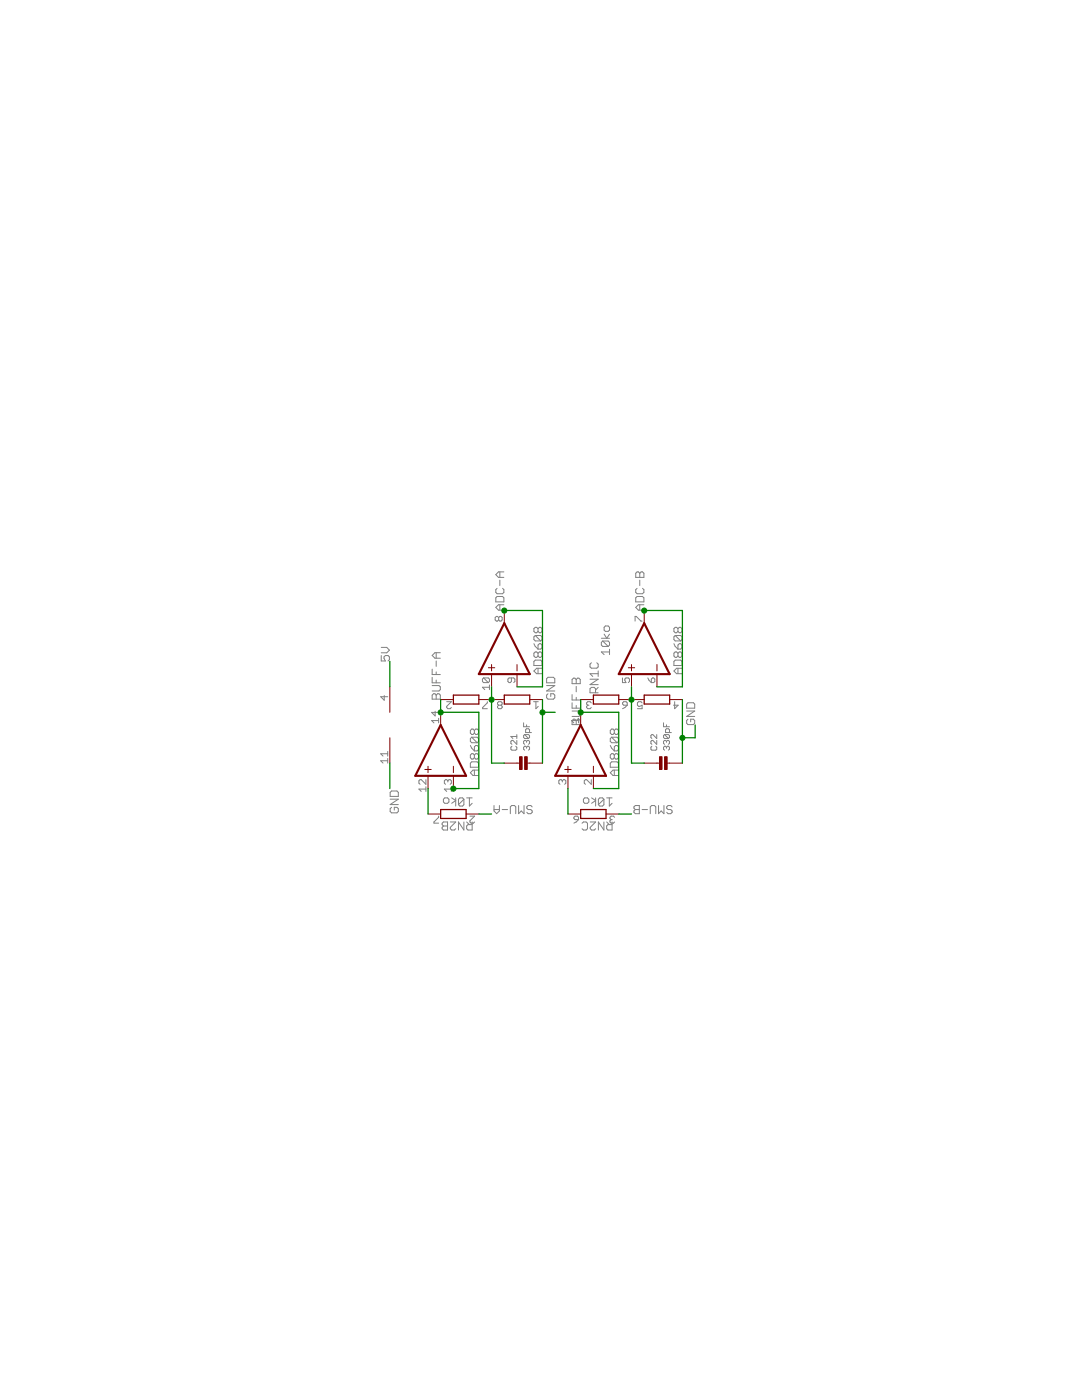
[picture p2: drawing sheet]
<svg xmlns="http://www.w3.org/2000/svg" width="216mm" height="279mm" viewBox="0 0 216 279" stroke-linecap="round" stroke-linejoin="round" font-family="sans-serif">
<g fill="none" stroke="#808080" stroke-width=".2">
<path d="M99.2 119h1.1l.2 .3v.8h-1.6v-.8zM99.2 117.4l-.3 .3v.5l.3 .3h1.1l.2-.3v-.5l-.2-.3M99.7 114.1v1.1M99.7 115.8v1.1M100.5 114.1h-1l-.6 .6 .6 .5h1M126.9 119.3l.2-.3h1.1l.3 .3v.8h-1.6zM126.9 114.4l.2-.3h.3l.3 .3 .2-.3h.3l.3 .3v.8h-1.6zM127.1 117.4l-.2 .3v.5l.2 .3h1.1l.3-.3v-.5l-.3-.3M127.7 114.4v.8M127.7 115.8v1.1M76.1 130.8v1.1h.8l-.3-.5v-.3l.3-.3h.5l.3 .3v.6l-.3 .2M76.1 129.2h1.1l.5 .6-.5 .5h-1.1"/>
<path d="M76.7 138.8v.9l-.7-.7h1.4M86.2 138.7l.3-.2h.3l.2 .2 .3-.2h.3l.3 .2v.8h-1.7zM86.2 136.8h1.4l.3 .3v.5l-.3 .3h-1.4M86.2 135.2v1.1h1.7M86.2 133.5v1.1h1.7M87 130.3v1.1M87 131.9v1.1M87 134.1v.5M87 135.7v.6M87 138.7v.8M87.9 130.3h-1.1l-.6 .5 .6 .6h1.1M96.5 135.3h.9l.3 .2v.5l-.3 .2"/>
<path d="M96.5 135.3l-.2 .2v.5l.2 .2h.9M96.5 135.3l.9 .9M97.7 137.2h-1.4l.4 .4M97.7 136.7v.9M99.5 123.3l.2-.3h.3l.2 .3v.4l-.2 .3h-.3l-.2-.3M99.5 123.3l-.2-.3h-.3l-.2 .3v.4l.2 .3h.3l.2-.3M99.5 123.3v.4M99.7 120.7v1.1M100.5 120.7h-1l-.6 .5 .6 .6h1M102 135.3v.7l-.2 .2h-.2l-.3-.2v-.5l.3-.2h.9l.2 .2v.5l-.2 .2M106.5 132l.3-.3h1.1l.3 .3v.8h-1.7zM106.5 128.5l.3 .5 .6 .5"/>
<path d="M106.8 126.8l-.3 .3v.5l.3 .3h1.1M106.8 126.8h1.1l.3 .3v.5l-.3 .3M106.8 126.8l1.1 1.1M107.4 130.4l-.3-.3h-.3l-.3 .3v.5l.3 .3h.3l.3-.3M107.4 130.4l.2-.3h.3l.3 .3v.5l-.3 .3h-.3l-.2-.3M107.4 128.7l.2-.2h.3l.3 .2v.6l-.3 .2h-.5zM107.4 125.5l-.3-.3h-.3l-.3 .3v.5l.3 .3h.3l.3-.3M107.4 125.5l.2-.3h.3l.3 .3v.5l-.3 .3h-.3l-.2-.3M107.4 125.5v.5M107.4 130.4v.5M107.4 133.4v1.1M108.2 133.4h-1.1l-.6 .5 .6 .6h1.1"/>
<path d="M109.1 135.4l.2-.2h1.1l.3 .2v.9h-1.6zM109.1 136.8h1.6l-1.6 1.1h1.6M109.3 138.5l-.2 .2v.6l.2 .2h1.1l.3-.2v-.6l-.3-.2h-.5v.5M114.2 138.6v1.1h1.6M114.4 135.3h.3l.3 .3 .2-.3h.3l.3 .3v.8h-1.6v-.8zM115 135.6v.8M115 137v1.1M115 139.2v.5M117.7 135.6h1.7l-1.7 1h1.7M118 132.3l-.3 .2v.6l.3 .2h1.1l.3-.2v-.6l-.3-.2M118.8 138.3v-.8l-.2-.3h-.6l-.3 .3v.8h1.7M119.4 134.5h-1.7l.6 .5"/>
<path d="M119.4 137.2l-.6 .5M119.4 133.9v1.1M120 127.4h1.6M120.3 127.9h1l.3 .3v.5l-.3 .3M120.3 127.9l-.3 .3v.5l.3 .3h1M120.3 127.9l1 1.1M120.5 126.6l.6 .8 .5-.8M120.8 124.9h.5l.3 .3v.6l-.3 .2h-.5l-.3-.2v-.6zM121.6 130.1h-1.6l.5 .5M121.6 129.6v1M124.2 135.3v.9h.7l-.2-.7 .2-.2h.5l.2 .2v.5l-.2 .2M126.7 124v-1h.3l.9 1h.2"/>
<path d="M127.7 120.7v1.1M128.5 120.7h-1.1l-.5 .5 .5 .6h1.1M129.3 135.3l.7 .9M130 135.5l.2-.2h.2l.3 .2v.5l-.3 .2h-.4zM134.5 128.5l.2 .5 .6 .5M134.7 131.7h1.1l.3 .3v.8h-1.6v-.8zM134.7 126.8h1.1l.3 .3v.5l-.3 .3M134.7 126.8l-.2 .3v.5l.2 .3h1.1M134.7 126.8l1.1 1.1M135.3 130.4l-.3-.3h-.3l-.2 .3v.5l.2 .3h.3l.3-.3M135.3 130.4l.3-.3h.2l.3 .3v.5l-.3 .3h-.2l-.3-.3M135.3 125.5v.5"/>
<path d="M135.3 128.7l.3-.2h.2l.3 .2v.6l-.3 .2h-.5zM135.3 130.4v.5M135.3 133.4v1.1M135.3 125.5l.3-.3h.2l.3 .3v.5l-.3 .3h-.2l-.3-.3M135.3 125.5l-.3-.3h-.3l-.2 .3v.5l.2 .3h.3l.3-.3M136.1 133.4h-1.1l-.5 .5 .5 .6h1.1M77.4 151.8h-1.4l.4 .5M77.4 150v.9M77.4 151.4v.9M77.4 150.4h-1.4l.4 .5M77.9 159.5h1.6l-1.6 1.1h1.6M78.1 157.9h1.1l.3 .2v.8h-1.6v-.8z"/>
<path d="M85 155.6v.9l-.9-.9h-.3l-.2 .2v.5l.2 .2M85 157.5h-1.4l.5 .4M85 157v.9M86.8 141.9v1l-.7-.7h1.4M87.5 143.8h-1.4l.5 .5M87.5 143.3v1M88.8 159.2h.5l.3 .3v.5l-.3 .3h-.5l-.3-.3v-.5zM89.1 140h1l-1 1v.2l.3 .2h.4l.3-.2M89.4 155.8l-.3-.2h-.2l-.2 .2v.5l.2 .2M89.4 155.8l.2-.2h.2l.3 .2v.5l-.3 .2M89.4 155.8v.3M90.1 157.5h-1.4l.4 .4"/>
<path d="M90.1 157v.9M90.1 159.2l.8 .6-.8 .5M90.9 159.2v1.7M92.6 159.5l-.3-.3h-.5l-.3 .3v1.1M92.6 159.5v1.1l-.3 .3h-.5l-.3-.3M92.6 159.5l-1.1 1.1M93.1 159.2h1.1M93.7 159.2v1.7l.5-.6M93.9 152.3l.2-.3h1.1l.3 .3v.8h-1.6zM93.9 148.8l.8 1.1M94.1 147.1l-.2 .3v.6l.2 .2h1.1M94.1 147.1h1.1l.3 .3v.6l-.3 .2"/>
<path d="M94.1 147.1l1.1 1.1M94.7 150.7l-.3-.3h-.3l-.2 .3v.5l.2 .3h.3l.3-.3M94.7 150.7l.2-.3h.3l.3 .3v.5l-.3 .3h-.3l-.2-.3M94.7 149l.2-.2h.3l.3 .2v.6l-.3 .3h-.5zM94.7 145.8l-.3-.3h-.3l-.2 .3v.5l.2 .3h.3l.3-.3M94.7 145.8l.2-.3h.3l.3 .3v.5l-.3 .3h-.3l-.2-.3M94.7 145.8v.5M94.7 150.7v.5M94.7 153.7v1.1M95.5 153.7h-1.1l-.5 .5 .5 .6h1.1M97.2 140v.3l-.9 .9v.2h.9M99.5 140.7l-.2-.2v-.2l.2-.3h.5l.2 .3v.2l-.2 .2"/>
<path d="M99.5 140.7l-.2 .3v.2l.2 .2h.5l.2-.2v-.2l-.2-.3M99.5 140.7h.5M102.2 148.9l-.3 .2v.4l.3 .2h.7l.2-.2v-.4l-.2-.2M103.1 147.8v.7l-.8-.7-.4 .2v.4l.3 .1M103.1 146.6v.8M103.1 147h-1.2l.4 .4M104.5 144.3v.7h1.2M104.7 146.6l-.2 .2v.4l.2 .2h.8M104.7 146.6h.8l.2 .2v.4l-.2 .2M104.7 146.6l.8 .8M105.1 149.1l-.2-.2-.4 .2v.4l.2 .2M105.1 148l-.2-.2-.4 .2v.4l.2 .1"/>
<path d="M105.1 149.1l.2-.2 .4 .2v.4l-.2 .2M105.1 144.7v.3M105.1 148v.1M105.1 149.1v.2M105.1 148l.2-.2 .4 .2v.4l-.2 .1M105.7 146.2v-.6l-.2-.2h-.4l-.2 .2v.6h1.1M106.5 140h.9M106.9 140v1.4l.5-.4M112.2 155.8l-.2-.2h-.3l-.2 .2v.5l.2 .2M112.2 155.8l.2-.2h.3l.2 .2v.5l-.2 .2M112.2 155.8v.3M114.2 141.9h1.3l.3 .3v.5l-.3 .3h-1.3"/>
<path d="M114.2 140.3v1h1.6M114.4 143.5h.3l.3 .3 .2-.3h.3l.3 .3v.8h-1.6v-.8zM115 140.8v.5M115 143.8v.8M115.4 143.8h-1.4l.5 .5M115.4 143.3v1M116.7 159.2h.5l.3 .3v.5l-.3 .3h-.5l-.3-.3v-.5zM117.3 140.7l-.2 .3v.2l.2 .2h.5l.2-.2M117.3 140.7h.2M118 140.3l-.2-.3h-.5l-.2 .3v.2l.2 .2M118 155.6v.9l-.9-.9h-.3l-.2 .2v.5l.2 .2M118 159.2l.9 .6-.9 .5"/>
<path d="M118.9 159.2v1.7M120.5 159.5v1.1l-.3 .3h-.5l-.3-.3M120.5 159.5l-.3-.3h-.5l-.3 .3v1.1M120.5 159.5l-1.1 1.1M121.1 159.2h1M121.6 159.2v1.7l.5-.6M121.8 152.3l.2-.3h1.1l.3 .3v.8h-1.6zM121.8 148.8l.8 1.1M122 147.1h1.1l.3 .3v.6l-.3 .2M122 147.1l-.2 .3v.6l.2 .2h1.1M122 147.1l1.1 1.1M122.6 145.8v.5"/>
<path d="M122.6 149l.3-.2h.2l.3 .2v.6l-.3 .3h-.5zM122.6 150.7v.5M122.6 153.7v1.1M122.6 145.8l.3-.3h.2l.3 .3v.5l-.3 .3h-.2l-.3-.3M122.6 150.7l.3-.3h.2l.3 .3v.5l-.3 .3h-.2l-.3-.3M122.6 145.8l-.3-.3h-.3l-.2 .3v.5l.2 .3h.3l.3-.3M122.6 150.7l-.3-.3h-.3l-.2 .3v.5l.2 .3h.3l.3-.3M123.4 153.7h-1.1l-.5 .5 .5 .6h1.1M124.2 140.3l.3-.3h.4l.3 .3v.4h-.7l-.3-.2zM125.2 140.7l-1 .7M128.1 140.3l-.2-.3h-.5l-.2 .3v.4l.2 .3 .7-.3v.7h-.9M130.1 148.9l-.2 .2v.4l.2 .2h.8l.1-.2v-.4l-.1-.2"/>
<path d="M131 147.8v.7l-.7-.7-.4 .2v.4l.2 .1M131 146.6v.8l-.7-.8-.4 .2v.4l.2 .2M132.4 144.3v.7h1.2M132.6 146.6l-.2 .2v.4l.2 .2h.8M132.6 146.6h.8l.2 .2v.4l-.2 .2M132.6 146.6l.8 .8M133 149.1l-.2-.2-.4 .2v.4l.2 .2M133 149.1l.2-.2 .4 .2v.4l-.2 .2M133 148l-.2-.2-.4 .2v.4l.2 .1M133 148l.2-.2 .4 .2v.4l-.2 .1M133 144.7v.3M133 148v.1"/>
<path d="M133 149.1v.2M133.6 146.2v-.6l-.2-.2h-.4l-.2 .2v.6h1.2M134.6 140v1.4l.7-.7h-.9M137 141.9h1.6l-1.6 1.1h1.6M137.3 143.5l-.3 .3v.5l.3 .3h1.1l.2-.3v-.5l-.2-.3h-.6v.6M137.3 140.3h1.1l.2 .2v.8h-1.6v-.8zM78.1 161.1l-.2 .3v.5l.2 .3h1.1l.3-.3v-.5l-.3-.3h-.5v.6M87.5 162.9v.2l-.9 .9v.3h.9M88.2 164.3l.3-.3h.8v1.7h-.8l-.3-.3v-.3l.3-.3-.3-.2zM88.5 164.8h.8M89.9 164h1l-1 1.1v.3l.2 .3h.6l.2-.3M92.6 164v1.7l-1.1-1.7v1.7"/>
<path d="M93.1 164l.6 .6M93.8 162.9h.9l-.9 .9v.2l.2 .3h.5l.2-.3M94.2 164v1.7h-.8l-.3-.3v-.6l.3-.2h.8M98.6 161.6h1.1M98.6 160.8v1l.5 .6 .6-.6v-1M100.2 161.6h1.1M101.8 162.4v-1.4l.3-.2h.6l.2 .2v1.4M103.5 160.8v1.6l.5-.6 .6 .6v-1.6M106.2 161l-.3-.2h-.5l-.3 .2v.3l.3 .3h.5l.3 .2v.3l-.3 .3h-.5l-.3-.3M114.5 163.1l.2-.2h.5l.2 .2v.5h-.7l-.2-.3zM115.4 163.6l-.9 .7M116.1 164.3l.3-.3h.5l.3 .3v1.1l-.3 .3h-.5l-.3-.3"/>
<path d="M117.8 164h1.1l-1.1 1.1v.3l.2 .3h.6l.3-.3M120.5 164v1.7l-1.1-1.7v1.7M121.1 164l.5 .6M121.9 163.6l-.2 .2v.2l.2 .3h.5l.2-.3M121.9 163.6h.3M122.1 164v1.7h-.8l-.2-.3v-.6l.2-.2h.8M122.6 163.1l-.2-.2h-.5l-.2 .2v.2l.2 .3M126.5 161l.3-.2h.8v1.6h-.8l-.3-.3v-.3l.3-.2-.3-.3zM126.8 161.6h.8M128.1 161.6h1.1M129.8 162.4v-1.4l.2-.2h.6l.3 .2v1.4M131.4 160.8v1.6l.5-.6 .6 .6v-1.6"/>
<path d="M134.1 161l-.3-.2h-.5l-.3 .2v.3l.3 .3h.5l.3 .2v.3l-.3 .3h-.5l-.3-.3"/>
</g>
<path d="M90.5 138.7h5v1.8h-5zM100.6 138.7h5.1v1.8h-5.1zM118.4 138.7h5.1v1.8h-5.1zM128.5 138.7h5.1v1.8h-5.1zM87.9 161.6h5.1v1.7h-5.1zM115.9 161.6h5v1.7h-5z" fill="none" stroke="#800000" stroke-width=".25"/>
<g fill="none" stroke="#800000" stroke-width=".2">
<path d="M77.8 137.1v5.1M87.9 139.6h2.6M95.5 139.6h5.1M97.5 133.3h1.2M98.1 132.6v1.3M98.1 134.5v2.6M100.6 121.8v2.6M103.2 132.6v1.3M103.2 134.5v2.6M105.7 139.6h2.5M115.9 139.6h2.5M123.5 139.6h5"/>
<path d="M125.4 133.3h1.2M126 132.6v1.3M126 134.5v2.6M128.5 121.8v2.6M131.1 132.6v1.3M131.1 134.5v2.6M133.6 139.6h2.6M77.8 147.2v5.1M84.8 153.6h1.2M85.4 152.9v1.3M85.4 154.8v2.6M87.9 142.2v2.5"/>
<path d="M90.5 152.9v1.3M90.5 154.8v2.6M100.6 152.3h3.3M104.9 152.3h3.3M112.7 153.6h1.3M113.3 152.9v1.3M113.3 154.8v2.6M115.9 142.2v2.5M118.4 152.9v1.3M118.4 154.8v2.6M128.5 152.3h3.3M132.9 152.3h3.3"/>
<path d="M85.4 162.5h2.5M93 162.5h2.5M113.3 162.5h2.6M120.9 162.5h2.6"/>
</g>
<g fill="#800000" stroke="#800000" stroke-width=".2">
<path d="M104.7 151h.5v2.6h-.5z"/>
<path d="M103.7 151h.5v2.6h-.5z"/>
<path d="M132.6 151h.5v2.6h-.5z"/>
<path d="M131.6 151h.5v2.6h-.5z"/>
</g>
<path d="M100.6 124.4l5.1 10.1h-10.2zM128.5 124.4l5.1 10.1h-10.1zM87.9 144.7l5.1 10.1h-10.1zM115.9 144.7l5 10.1h-10.1z" fill="none" stroke="#800000" stroke-width=".42"/>
<g fill="none" stroke="#008000" stroke-width=".25">
<path d="M77.8 132v5.1M87.9 139.6v2.6h7.6v15.2h-5M98.1 137.1v15.2h2.5M100.6 121.8h7.6v15.3h-5M108.2 139.6v12.7M115.9 139.6v2.6h7.6v15.2h-5.1M126 137.1v15.2h2.5M128.5 121.8h7.7v15.3h-5.1M136.2 139.6v12.7M77.8 152.3v5.1M85.4 157.4v5.1M108.2 142.2h2.6"/>
<path d="M113.3 157.4v5.1M138.7 144.7v2.5h-2.5M95.5 162.5h2.6M123.5 162.5h2.5"/>
</g>
<g fill="#008000" stroke="#008000" stroke-width=".2">
<circle cx="108.2" cy="142.2" r=".51"/>
<circle cx="136.2" cy="147.3" r=".51"/>
<circle cx="100.6" cy="121.9" r=".51"/>
<circle cx="128.5" cy="121.9" r=".51"/>
<circle cx="87.9" cy="142.2" r=".51"/>
<circle cx="90.5" cy="157.4" r=".51"/>
<circle cx="115.9" cy="142.2" r=".51"/>
<circle cx="98.1" cy="139.6" r=".51"/>
<circle cx="126" cy="139.6" r=".51"/>
</g>
</svg>
